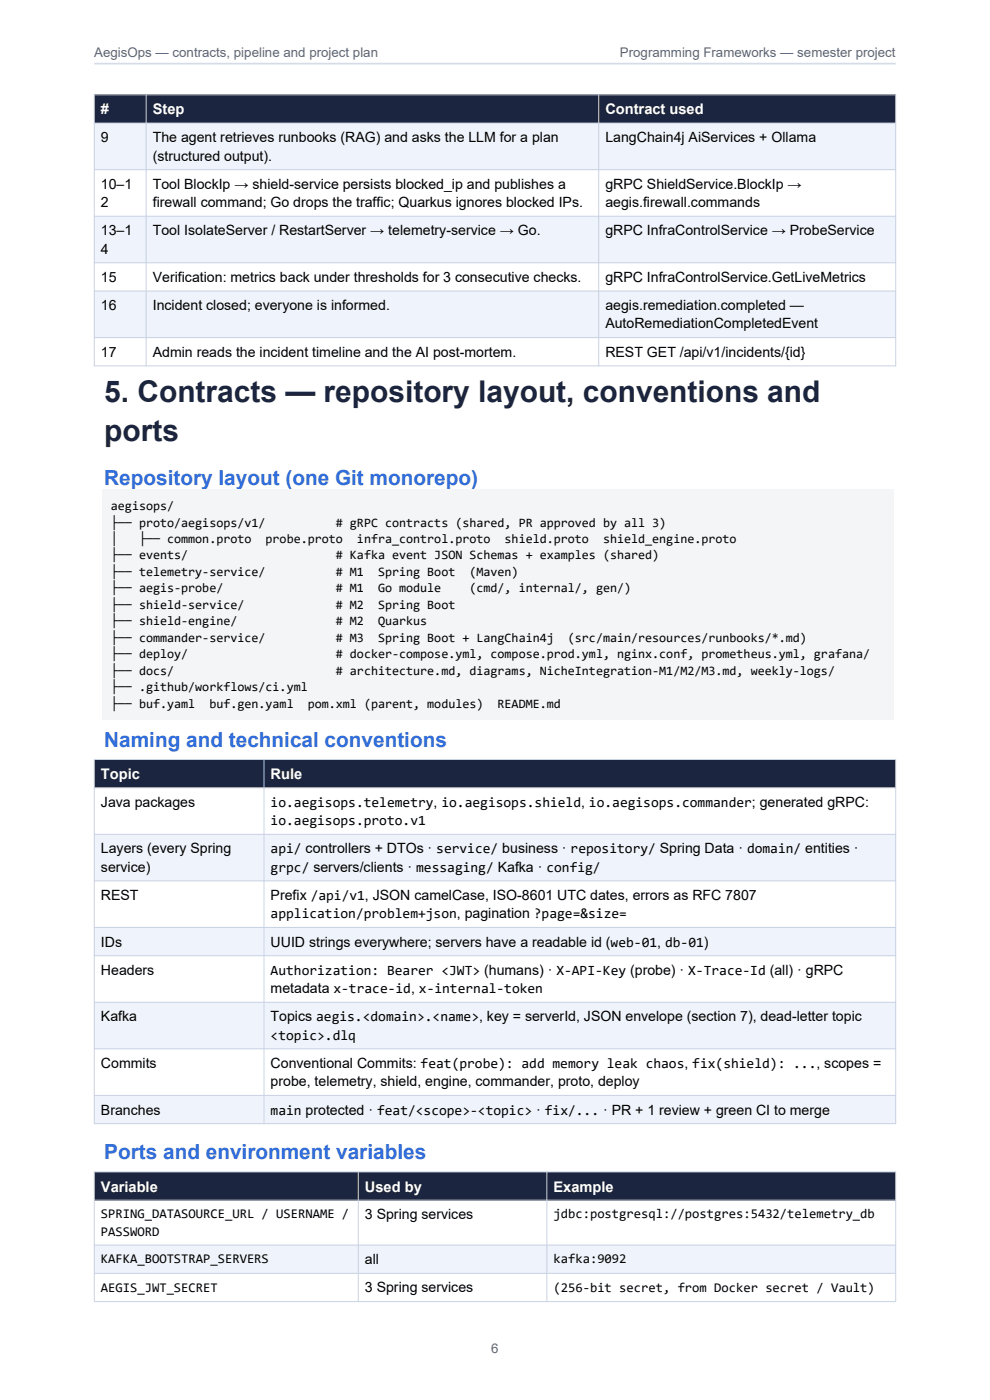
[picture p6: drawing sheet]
<svg xmlns="http://www.w3.org/2000/svg" width="210mm" height="297mm" viewBox="0 0 210 297" stroke-linecap="round" stroke-linejoin="round" font-family="sans-serif">
<defs><g id="words">
<g font-size="6.3" fill="#1b2540">
<text x="22.1" y="85.4">5. Contracts — repository layout, conventions and</text>
<text x="22.1" y="93.5">ports</text>
</g>
<g font-size="4.4" fill="#2f6fde">
<text x="22.1" y="102.8">Repository layout (one Git monorepo)</text>
<text x="22.1" y="158.5">Naming and technical conventions</text>
<text x="22.1" y="246">Ports and environment variables</text>
</g>
<g font-size="3.1" fill="#fff">
<text x="21.4" y="24.3">#</text>
<text x="32.4" y="24.3">Step</text>
<text x="128.4" y="24.3">Contract used</text>
<text x="21.4" y="165.3">Topic</text>
<text x="57.4" y="165.3">Rule</text>
<text x="21.4" y="252.8">Variable</text>
<text x="77.4" y="252.8">Used by</text>
<text x="117.4" y="252.8">Example</text>
</g>
<g font-size="3">
<text x="21.4" y="30.2">9</text>
<text x="32.4" y="30.2">The agent retrieves runbooks (RAG) and asks the LLM for a plan</text>
<text x="32.4" y="34.1">(structured output).</text>
<text x="128.4" y="30.2">LangChain4j AiServices + Ollama</text>
<text x="21.4" y="40">10–1</text>
<text x="32.4" y="40">Tool BlockIp → shield-service persists blocked_ip and publishes a</text>
<text x="128.4" y="40">gRPC ShieldService.BlockIp →</text>
<text x="21.4" y="43.9">2</text>
<text x="32.4" y="43.9">firewall command; Go drops the traffic; Quarkus ignores blocked IPs.</text>
<text x="128.4" y="43.9">aegis.firewall.commands</text>
<text x="21.4" y="49.9">13–1</text>
<text x="21.4" y="53.8">4</text>
<text x="32.4" y="49.9">Tool IsolateServer / RestartServer → telemetry-service → Go.</text>
<text x="128.4" y="49.9">gRPC InfraControlService → ProbeService</text>
<text x="21.4" y="59.8">15</text>
<text x="32.4" y="59.8">Verification: metrics back under thresholds for 3 consecutive checks.</text>
<text x="128.4" y="59.8">gRPC InfraControlService.GetLiveMetrics</text>
<text x="21.4" y="65.8">16</text>
<text x="32.4" y="65.8">Incident closed; everyone is informed.</text>
<text x="128.4" y="65.8">aegis.remediation.completed —</text>
<text x="128.4" y="69.7">AutoRemediationCompletedEvent</text>
<text x="21.4" y="75.7">17</text>
<text x="32.4" y="75.7">Admin reads the incident timeline and the AI post-mortem.</text>
<text x="128.4" y="75.7">REST GET /api/v1/incidents/{id}</text>
<text x="21.4" y="171.2">Java packages</text>
<text x="57.4" y="171.2">io.aegisops.telemetry, io.aegisops.shield, io.aegisops.commander; generated gRPC:</text>
<text x="57.4" y="175.1">io.aegisops.proto.v1</text>
<text x="21.4" y="181.1">Layers (every Spring</text>
<text x="21.4" y="184.9">service)</text>
<text x="57.4" y="181.1">api/ controllers + DTOs · service/ business · repository/ Spring Data · domain/ entities ·</text>
<text x="57.4" y="184.9">grpc/ servers/clients · messaging/ Kafka · config/</text>
<text x="21.4" y="190.9">REST</text>
<text x="57.4" y="190.9">Prefix /api/v1, JSON camelCase, ISO-8601 UTC dates, errors as RFC 7807</text>
<text x="57.4" y="194.8">application/problem+json, pagination ?page=&amp;size=</text>
<text x="21.4" y="200.8">IDs</text>
<text x="57.4" y="200.8">UUID strings everywhere; servers have a readable id (web-01, db-01)</text>
<text x="21.4" y="206.8">Headers</text>
<text x="57.4" y="206.8">Authorization: Bearer &lt;JWT&gt; (humans) · X-API-Key (probe) · X-Trace-Id (all) · gRPC</text>
<text x="57.4" y="210.7">metadata x-trace-id, x-internal-token</text>
<text x="21.4" y="216.7">Kafka</text>
<text x="57.4" y="216.7">Topics aegis.&lt;domain&gt;.&lt;name&gt;, key = serverId, JSON envelope (section 7), dead-letter topic</text>
<text x="57.4" y="220.6">&lt;topic&gt;.dlq</text>
<text x="21.4" y="226.6">Commits</text>
<text x="57.4" y="226.6">Conventional Commits: feat(probe): add memory leak chaos, fix(shield): ..., scopes =</text>
<text x="57.4" y="230.4">probe, telemetry, shield, engine, commander, proto, deploy</text>
<text x="21.4" y="236.4">Branches</text>
<text x="57.4" y="236.4">main protected · feat/&lt;scope&gt;-&lt;topic&gt; · fix/... · PR + 1 review + green CI to merge</text>
<text x="77.4" y="258.7">3 Spring services</text>
<text x="77.4" y="268.2">all</text>
<text x="77.4" y="274.2">3 Spring services</text>
</g>
<g font-size="2.8" fill="#5b6475">
<text x="20" y="12">AegisOps — contracts, pipeline and project plan</text>
<text x="131.5" y="12">Programming Frameworks — semester project</text>
<text x="104.2" y="287">6</text>
</g>
<g font-size="2.8">
<text x="21.4" y="258.5">SPRING_DATASOURCE_URL / USERNAME /</text>
<text x="21.4" y="262.2">PASSWORD</text>
<text x="117.4" y="258.5">jdbc:postgresql://postgres:5432/telemetry_db</text>
<text x="21.4" y="268">KAFKA_BOOTSTRAP_SERVERS</text>
<text x="117.4" y="268">kafka:9092</text>
<text x="21.4" y="274">AEGIS_JWT_SECRET</text>
<text x="117.4" y="274">(256-bit secret, from Docker secret / Vault)</text>
</g>
<g font-size="2.7">
<text x="23.5" y="108.2">aegisops/</text>
<text x="23.5" y="111.7">├── proto/aegisops/v1/</text>
<text x="71.2" y="111.7"># gRPC contracts (shared, PR approved by all 3)</text>
<text x="23.5" y="115.2">│</text>
<text x="23.5" y="118.7">├── events/</text>
<text x="29.5" y="115.2">├── common.proto</text>
<text x="56.3" y="115.2">probe.proto</text>
<text x="71.2" y="118.7"># Kafka event JSON Schemas + examples (shared)</text>
<text x="75.7" y="115.2">infra_control.proto</text>
<text x="107" y="115.2">shield.proto</text>
<text x="127.9" y="115.2">shield_engine.proto</text>
<text x="23.5" y="122.2">├── telemetry-service/</text>
<text x="23.5" y="125.7">├── aegis-probe/</text>
<text x="71.2" y="122.2"># M1</text>
<text x="71.2" y="125.7"># M1</text>
<text x="80.2" y="122.2">Spring Boot</text>
<text x="80.2" y="125.7">Go module</text>
<text x="99.6" y="122.2">(Maven)</text>
<text x="99.6" y="125.7">(cmd/, internal/, gen/)</text>
<text x="23.5" y="129.2">├── shield-service/</text>
<text x="71.2" y="129.2"># M2</text>
<text x="80.2" y="129.2">Spring Boot</text>
<text x="23.5" y="132.7">├── shield-engine/</text>
<text x="23.5" y="136.1">├── commander-service/</text>
<text x="71.2" y="132.7"># M2</text>
<text x="71.2" y="136.1"># M3</text>
<text x="80.2" y="132.7">Quarkus</text>
<text x="80.2" y="136.1">Spring Boot + LangChain4j</text>
<text x="120.5" y="136.1">(src/main/resources/runbooks/*.md)</text>
<text x="23.5" y="139.6">├── deploy/</text>
<text x="23.5" y="143.1">├── docs/</text>
<text x="71.2" y="139.6"># docker-compose.yml, compose.prod.yml, nginx.conf, prometheus.yml, grafana/</text>
<text x="71.2" y="143.1"># architecture.md, diagrams, NicheIntegration-M1/M2/M3.md, weekly-logs/</text>
<text x="23.5" y="146.6">├── .github/workflows/ci.yml</text>
<text x="23.5" y="150.1">├── buf.yaml</text>
<text x="44.4" y="150.1">buf.gen.yaml</text>
<text x="65.3" y="150.1">pom.xml (parent, modules)</text>
<text x="105.5" y="150.1">README.md</text>
</g>
</g></defs>
<path d="M20 13.5h170" fill="none" stroke="#d5dbe6" stroke-width=".35"/>
<path d="M20 20.1h170v6h-170z" fill-rule="evenodd" fill="#1b2540"/>
<g fill="#eef3fc">
<path d="M20 26.1h170v9.9h-170z" fill-rule="evenodd"/>
<path d="M20 45.9h170v9.8h-170z" fill-rule="evenodd"/>
<path d="M20 61.7h170v9.9h-170z" fill-rule="evenodd"/>
</g>
<path d="M20 20.1h170v57.5h-170zM20 26.1h170M20 36h170M31 20.1v57.5M127 20.1v57.5M20 45.9h170M20 55.7h170M20 61.7h170M20 71.6h170" fill="none" stroke="#c9d2e3" stroke-width=".21"/>
<path d="M21.8 103.7h167.8v49h-167.8z" fill-rule="evenodd" fill="#f4f5f7"/>
<path d="M20 161.1h170v6h-170z" fill-rule="evenodd" fill="#1b2540"/>
<g fill="#eef3fc">
<path d="M20 177h170v9.9h-170z" fill-rule="evenodd"/>
<path d="M20 196.8h170v5.9h-170z" fill-rule="evenodd"/>
<path d="M20 212.6h170v9.9h-170z" fill-rule="evenodd"/>
<path d="M20 232.4h170v6h-170z" fill-rule="evenodd"/>
</g>
<path d="M20 161.1h170v77.3h-170zM20 167.1h170M20 177h170M56 161.1v77.3M20 186.9h170M20 196.8h170M20 202.7h170M20 212.6h170M20 222.5h170M20 232.4h170" fill="none" stroke="#c9d2e3" stroke-width=".21"/>
<path d="M20 248.6h170v6h-170z" fill-rule="evenodd" fill="#1b2540"/>
<path d="M20 264.1h170v6h-170z" fill-rule="evenodd" fill="#eef3fc"/>
<path d="M20 248.6h170v27.5h-170zM20 254.6h170M76 248.6v27.5M116 248.6v27.5M20 264.1h170M20 270.1h170" fill="none" stroke="#c9d2e3" stroke-width=".21"/>
<use href="#words"/>
</svg>
